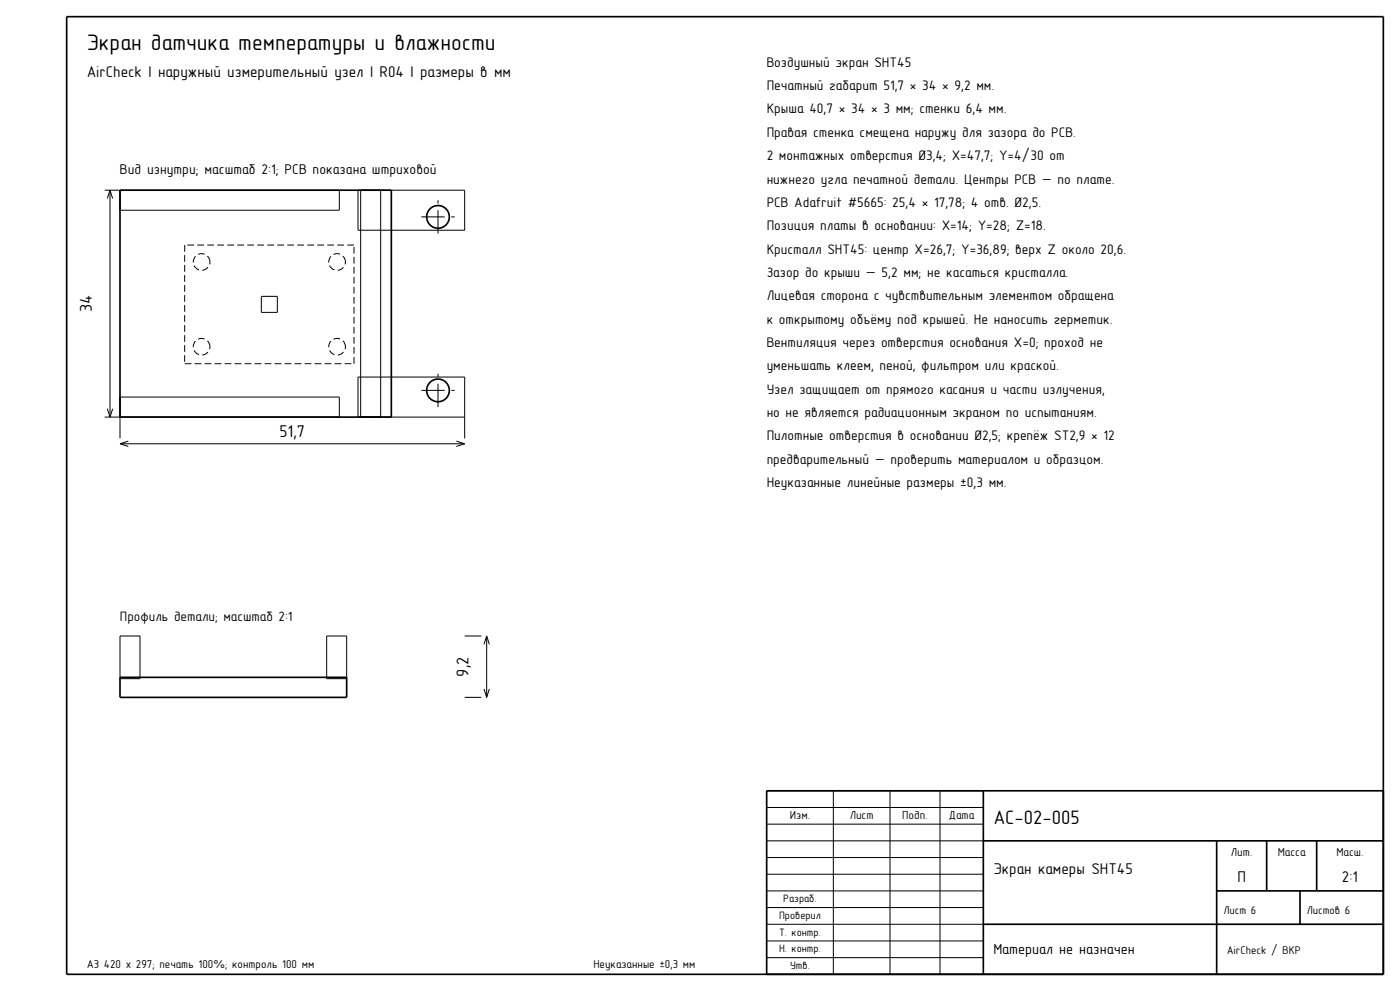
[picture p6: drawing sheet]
<svg xmlns="http://www.w3.org/2000/svg" width="420mm" height="297mm" viewBox="0 0 420 297" stroke-linecap="round" stroke-linejoin="round" font-family="sans-serif">
<defs><g id="words">
<text font-size="6.7" x="26" y="15">Экран датчика температуры и влажности</text>
<text font-size="5.8" x="298" y="247">AC-02-005</text>
<g font-size="5.1">
<text x="27.5" y="93.6" transform="rotate(-90 27.5 93.6)">34</text>
<text x="83.8" y="131.1">51,7</text>
<text x="140.5" y="202.8" transform="rotate(-90 140.5 202.8)">9,2</text>
</g>
<g font-size="4.7">
<text x="26" y="23">AirCheck | наружный измерительный узел | R04 | размеры в мм</text>
<text x="298" y="262">Экран камеры SHT45</text>
<text x="371.2" y="264.5">П</text>
<text x="402.6" y="264.5">2:1</text>
</g>
<text font-size="4.4" x="298" y="286">Материал не назначен</text>
<g font-size="4.2">
<text x="230" y="20">Воздушный экран SHT45</text>
<text x="230" y="27">Печатный габарит 51,7 × 34 × 9,2 мм.</text>
<text x="230" y="34">Крыша 40,7 × 34 × 3 мм; стенки 6,4 мм.</text>
<text x="230" y="41">Правая стенка смещена наружу для зазора до PCB.</text>
<text x="230" y="48">2 монтажных отверстия Ø3,4; X=47,7; Y=4/30 от</text>
<text x="36" y="52">Вид изнутри; масштаб 2:1; PCB показана штриховой</text>
<text x="230" y="55">нижнего угла печатной детали. Центры PCB — по плате.</text>
<text x="230" y="62">PCB Adafruit #5665: 25,4 × 17,78; 4 отв. Ø2,5.</text>
<text x="230" y="69">Позиция платы в основании: X=14; Y=28; Z=18.</text>
<text x="230" y="76">Кристалл SHT45: центр X=26,7; Y=36,89; верх Z около 20,6.</text>
<text x="230" y="83">Зазор до крыши — 5,2 мм; не касаться кристалла.</text>
<text x="230" y="90">Лицевая сторона с чувствительным элементом обращена</text>
<text x="230" y="97">к открытому объёму под крышей. Не наносить герметик.</text>
<text x="230" y="104">Вентиляция через отверстия основания X=0; проход не</text>
<text x="230" y="111">уменьшать клеем, пеной, фильтром или краской.</text>
<text x="230" y="118">Узел защищает от прямого касания и части излучения,</text>
<text x="230" y="125">но не является радиационным экраном по испытаниям.</text>
<text x="230" y="132">Пилотные отверстия в основании Ø2,5; крепёж ST2,9 × 12</text>
<text x="230" y="139">предварительный — проверить материалом и образцом.</text>
<text x="230" y="146">Неуказанные линейные размеры ±0,3 мм.</text>
</g>
<text font-size="4.1" x="36" y="186">Профиль детали; масштаб 2:1</text>
<g font-size="3.5">
<text x="236.9" y="245.6">Изм.</text>
<text x="254.9" y="245.6">Лист</text>
<text x="270.7" y="245.6">Подп.</text>
<text x="284.7" y="245.6">Дата</text>
<text x="369.3" y="256.6">Лит.</text>
<text x="383.3" y="256.6">Масса</text>
<text x="400.9" y="256.6">Масш.</text>
</g>
<g font-size="3.4">
<text x="367" y="274">Лист 6</text>
<text x="392" y="274">Листов 6</text>
<text x="368" y="286">AirCheck / ВКР</text>
<text x="26" y="290">А3 420 x 297; печать 100%; контроль 100 мм</text>
<text x="178" y="290">Неуказанные ±0,3 мм</text>
</g>
<g font-size="3.2">
<text x="233.7" y="275.5">Проверил</text>
<text x="235" y="270.5">Разраб.</text>
<text x="233.7" y="280.5">Т. контр.</text>
<text x="233.7" y="285.5">Н. контр.</text>
<text x="237" y="290.5">Утв.</text>
</g>
</g></defs>
<g fill="none" stroke="#000" stroke-width=".5">
<path d="M20 5h395v287h-395zM36 57h81.4v68h-81.4zM36 203h68v6h-68zM295 237v55M415 237h-185v55M295 252h120M365 252v40M380 252v15M395 252v15M295 277h120M365 267h50M390 267v10"/>
<circle cx="131.4" cy="65" r="3.4"/>
<circle cx="131.4" cy="117" r="3.4"/>
</g>
<g fill="none" stroke="#000" stroke-width=".3">
<path d="M31.4 57h70.4v6h-65.8v-6M33 57v68M33 57l-.8 2.5M33 57l.8 2.5M107.4 57h32v12h-32zM108.2 57v68M114.2 57v68M78.4 88.8h4.8v4.8h-4.8zM31.4 125h70.4v-6h-65.8v12.4M32.2 122.5l.8 2.5M33.8 122.5l-.8 2.5M36 133h103.4"/>
<path d="M36 133l2.5 .8M38.5 132.2l-2.5 .8M136.9 132.2l2.5 .8M139.4 125h-32v-12h32v18.4M139.4 133l-2.5 .8M36 190.6h6v12.8h-6zM98 190.6h6v12.8h-6zM139.4 190.6h5M146 190.6v18.4M146 190.6l-.8 2.5M146 190.6l.8 2.5M139.4 209h5"/>
<path d="M145.2 206.5l.8 2.5M146.8 206.5l-.8 2.5M230 237h65M250 237v55M267 237v55M282 237v55M230 257h65M230 252h65M230 247h65M230 242h65M230 277h65M230 272h65"/>
<path d="M230 267h65M230 262h65M230 287h65M230 282h65"/>
</g>
<path d="M55.4 73.4v35.6M63 78.5a2.5 2.5 0 0 0-3.6-2.2 2.5 2.5 0 0 0-.5 4.2 2.5 2.5 0 0 0 4-1.4l.1-.6M103.6 78.5a2.5 2.5 0 0 0-3.6-2.2 2.5 2.5 0 0 0-.4 4.2 2.5 2.5 0 0 0 4-1.4v-.6M106.2 73.4h-50.8M55.4 109h50.8M63 103.9a2.5 2.5 0 0 0-3.6-2.2 2.5 2.5 0 0 0-.5 4.2 2.5 2.5 0 0 0 4-1.4l.1-.6M103.6 103.9a2.5 2.5 0 0 0-3.6-2.2 2.5 2.5 0 0 0-.4 4.2 2.5 2.5 0 0 0 4-1.4v-.6M106.2 109v-35.6" fill="none" stroke="#000" stroke-width=".3" stroke-dasharray="2 1" stroke-linecap="butt"/>
<path d="M126.4 65h10M131.4 70v-10M126.4 117h10M131.4 122v-10" fill="none" stroke="#000" stroke-width=".3" stroke-dasharray="7 2 1 2" stroke-linecap="butt"/>
<use href="#words"/>
</svg>
